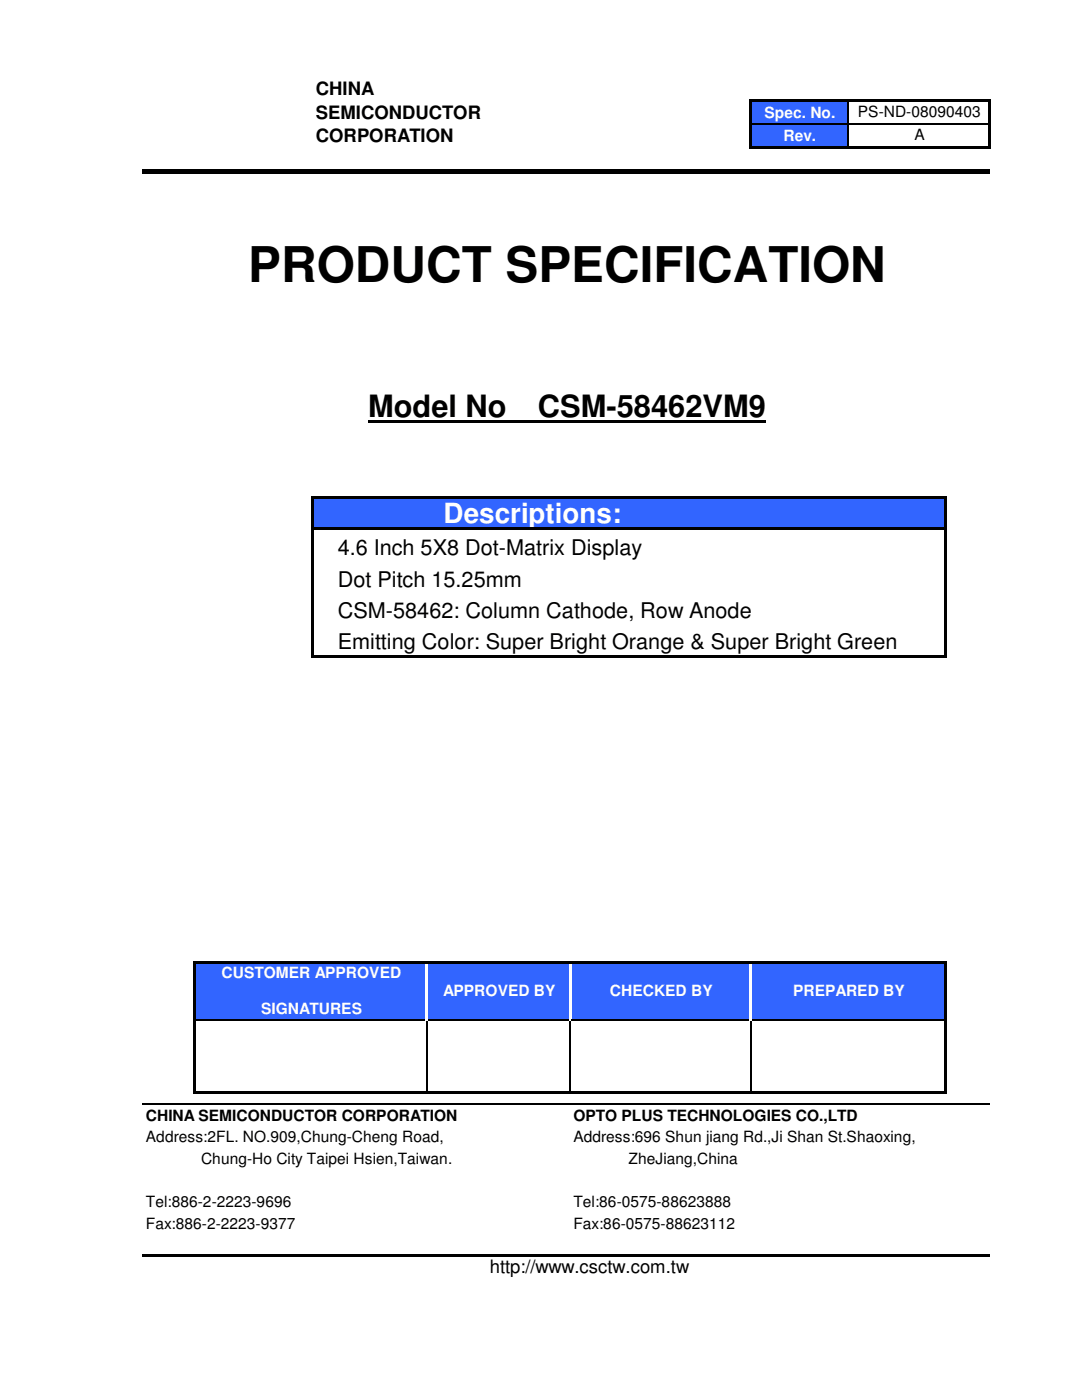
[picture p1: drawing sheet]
<svg xmlns="http://www.w3.org/2000/svg" width="216mm" height="279mm" viewBox="0 0 216 279" stroke-linecap="round" stroke-linejoin="round" font-family="sans-serif">
<defs><g id="words">
<text font-size="9.8" x="49.5" y="56.2">PRODUCT SPECIFICATION</text>
<g font-size="6.1">
<text x="73.4" y="83.2">Model No</text>
<text x="107.3" y="83.2">CSM-58462VM9</text>
</g>
<text font-size="5.5" fill="#fff" x="88.5" y="104.4">Descriptions:</text>
<g font-size="4.3">
<text x="67.4" y="110.7">4.6 Inch 5X8 Dot-Matrix Display</text>
<text x="67.4" y="117.1">Dot Pitch 15.25mm</text>
<text x="67.4" y="123.4">CSM-58462: Column Cathode, Row Anode</text>
<text x="67.4" y="129.5">Emitting Color: Super Bright Orange &amp; Super Bright Green</text>
</g>
<g font-size="3.7">
<text x="63" y="18.9">CHINA</text>
<text x="63" y="23.8">SEMICONDUCTOR</text>
<text x="63" y="28.4">CORPORATION</text>
<text x="97.7" y="254">http://www.csctw.com.tw</text>
</g>
<g font-size="3.1" fill="#fff">
<text x="152.6" y="23.5">Spec. No.</text>
<text x="156.4" y="28.2">Rev.</text>
<text x="44.2" y="195.2">CUSTOMER APPROVED</text>
<text x="52.1" y="202.4">SIGNATURES</text>
<text x="88.4" y="198.8">APPROVED BY</text>
<text x="121.7" y="198.8">CHECKED BY</text>
<text x="158.3" y="198.8">PREPARED BY</text>
</g>
<g font-size="3.1">
<text x="171.2" y="23.3">PS-ND-08090403</text>
<text x="182.4" y="27.9">A</text>
<text x="29.1" y="228">Address:2FL. NO.909,Chung-Cheng Road,</text>
<text x="29.1" y="223.7">CHINA SEMICONDUCTOR CORPORATION</text>
<text x="114.4" y="228">Address:696 Shun jiang Rd.,Ji Shan St.Shaoxing,</text>
<text x="114.4" y="223.7">OPTO PLUS TECHNOLOGIES CO.,LTD</text>
<text x="40.1" y="232.3">Chung-Ho City Taipei Hsien,Taiwan.</text>
<text x="125.4" y="232.3">ZheJiang,China</text>
<text x="29.1" y="240.9">Tel:886-2-2223-9696</text>
<text x="29.1" y="245.2">Fax:886-2-2223-9377</text>
<text x="114.4" y="240.9">Tel:86-0575-88623888</text>
<text x="114.4" y="245.2">Fax:86-0575-88623112</text>
</g>
</g></defs>
<g fill="#3265ff">
<path d="M149.8 20.1h19.3v9.3h-19.3z"/>
<path d="M62.3 99.2h126.3v6.4h-126.3z"/>
<path d="M38.9 192.1h149.7v11.5h-149.7z"/>
</g>
<path d="M149.5 19.8h.6v9.9h-.6zM73.4 83.8h79.4v.6h-79.4zM188.3 99.5h.6v31.7h-.6z" fill="#000"/>
<path d="M39.2 203.6h45.6" fill="none" stroke="#000" stroke-width=".25"/>
<path d="M84.8 192.4h.6v11.4h-.6z" fill="#fff"/>
<path d="M85.4 203.6h28" fill="none" stroke="#000" stroke-width=".25"/>
<path d="M113.5 192.4h.5v11.4h-.5z" fill="#fff"/>
<path d="M114.1 203.6h35.4" fill="none" stroke="#000" stroke-width=".25"/>
<path d="M149.5 192.4h.6v11.4h-.6z" fill="#fff"/>
<path d="M150.1 24.6h47.1M169.1 20.4v8.7M85.1 203.8v13.9M113.8 203.8v13.9M149.8 203.8v13.9M150.1 203.6h38.2M28.5 220.4h169" fill="none" stroke="#000" stroke-width=".25"/>
<g fill="#000">
<path d="M28.5 33.8h169v.8h-169zM150.1 19.8h47.7v.6h-47.7zM150.1 29.1h47.7v.6h-47.7zM197.2 20.4h.6v9.3h-.6zM62.6 98.9h126.3v.6h-126.3zM62.6 105.3h126.3v.5h-126.3zM62.1 98.9h.5v32.3h-.5zM62.6 130.7h126.3v.5h-126.3zM39.2 191.8h149.7v.5h-149.7zM38.6 191.8h.5v26.5h-.5zM39.2 217.7h149.7v.6h-149.7zM188.3 192.4h.6v25.9h-.6z"/>
<path d="M28.5 250.3h169v.6h-169z"/>
</g>
<use href="#words"/>
</svg>
